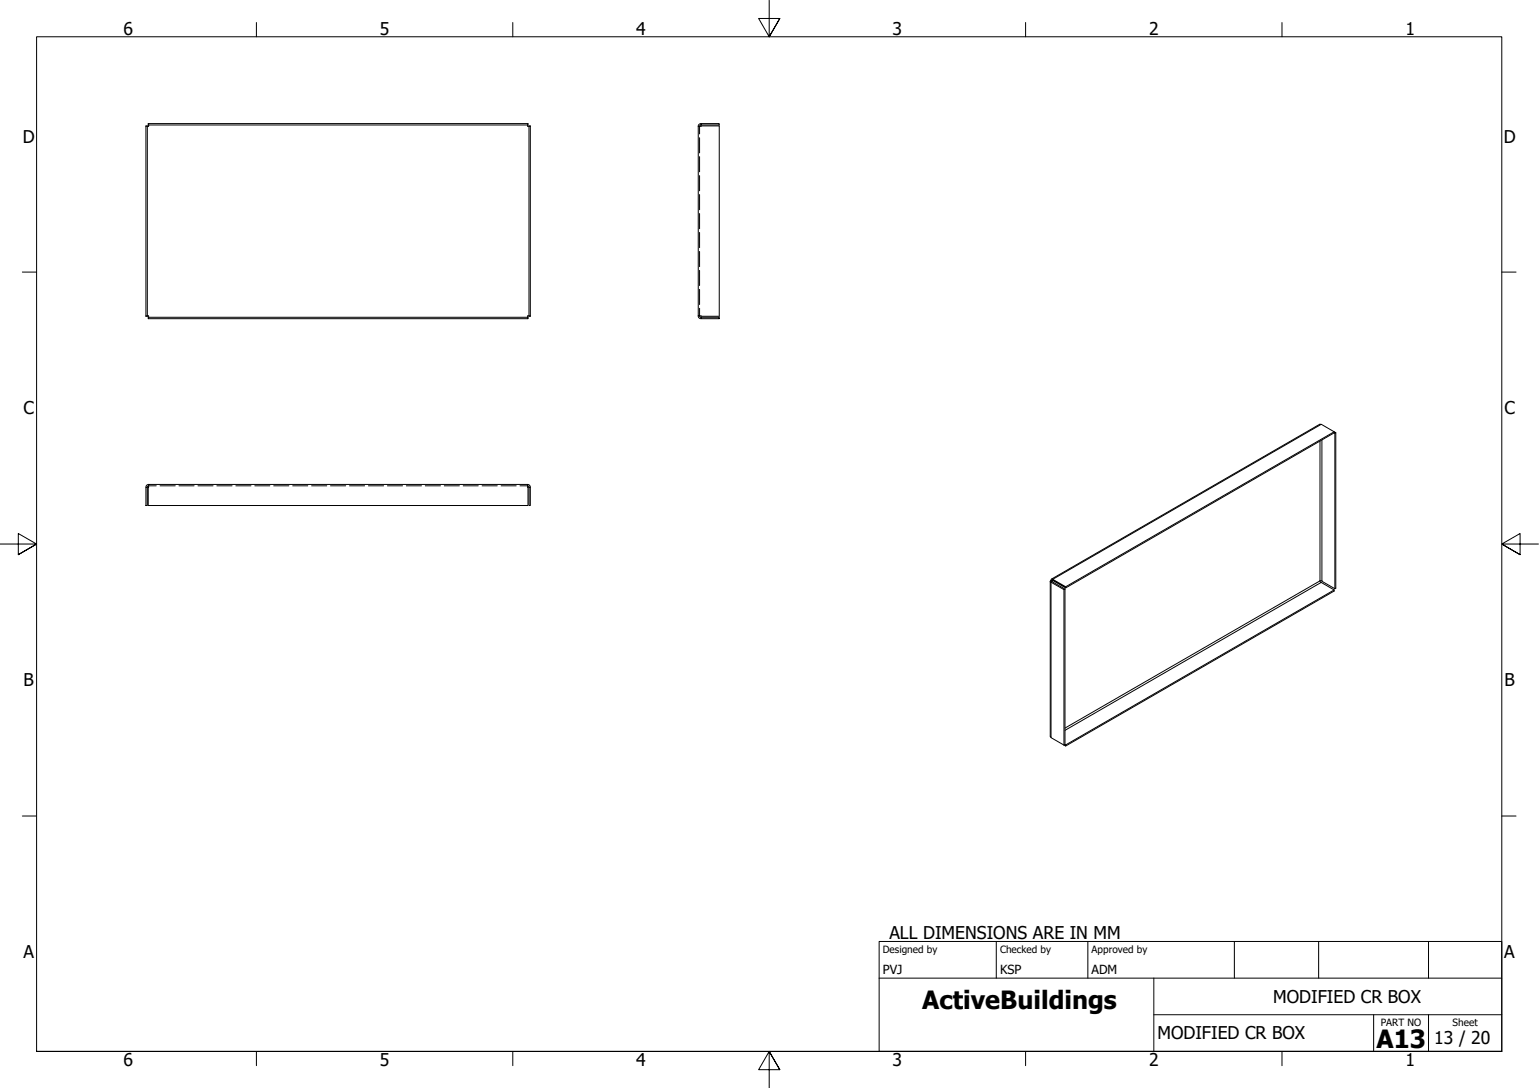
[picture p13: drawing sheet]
<svg xmlns="http://www.w3.org/2000/svg" width="420mm" height="297mm" viewBox="0 0 420 297" stroke-linecap="round" stroke-linejoin="round" font-family="sans-serif">
<defs><g id="words">
<g font-size="6.9">
<text x="251.8" y="275.5">ActiveBuildings</text>
<text x="375.8" y="286.2">A13</text>
</g>
<g font-size="4.8">
<text x="33.7" y="9.6">6</text>
<text x="103.7" y="9.6">5</text>
<text x="173.7" y="9.6">4</text>
<text x="243.7" y="9.6">3</text>
<text x="313.7" y="9.6">2</text>
<text x="383.7" y="9.6">1</text>
<text x="6.2" y="38.9">D</text>
<text x="410.5" y="38.9">D</text>
<text x="6.4" y="113.2">C</text>
<text x="410.7" y="113.2">C</text>
<text x="6.4" y="187.4">B</text>
<text x="410.7" y="187.4">B</text>
<text x="242.8" y="256.3">ALL DIMENSIONS ARE IN MM</text>
<text x="6.4" y="261.7">A</text>
<text x="410.7" y="261.7">A</text>
<text x="347.6" y="273.8">MODIFIED CR BOX</text>
<text x="316" y="283.7">MODIFIED CR BOX</text>
<text x="391.6" y="285">13 / 20</text>
<text x="33.7" y="290.9">6</text>
<text x="103.7" y="290.9">5</text>
<text x="173.7" y="290.9">4</text>
<text x="243.7" y="290.9">3</text>
<text x="313.7" y="290.9">2</text>
<text x="383.7" y="290.9">1</text>
</g>
<g font-size="3.4">
<text x="241" y="266">PVJ</text>
<text x="273" y="266">KSP</text>
<text x="298" y="266">ADM</text>
</g>
<g font-size="2.7">
<text x="241" y="260.1">Designed by</text>
<text x="273" y="260.1">Checked by</text>
<text x="298" y="260.1">Approved by</text>
<text x="376.9" y="280.1">PART NO</text>
<text x="396.6" y="280.1">Sheet</text>
</g>
</g></defs>
<!-- layer: Hidden (ISO) -->
<g fill="none" stroke="#000" stroke-width=".27">
<path d="M39.8 34.5h.2M40.1 34.5h.1M40.6 33.7v.2M40.6 34v.1M144 33.7v.2M144 34v.1M144.4 34.5h.1M144.7 34.5h.1M191 34.5v2.1M191 37.6v4.1M191 42.8v4.1M191 47.9v4.2"/>
<path d="M191 53.1v4.2M191 58.3v4.1M191 63.5v4.1M191 68.7v4.1M191 73.8v4.2M191 79v4.1M39.8 86.2h.2M40.1 86.2h.1M40.6 86.6v.1M40.6 86.9v.1M144 86.6v.1M144 86.9v.1"/>
<path d="M144.4 86.2h.1M144.7 86.2h.1M191 84.2v2M40.6 132.6h2.1M43.7 132.6h4.1M48.9 132.6h4.1M54 132.6h4.2M59.2 132.6h4.2M64.4 132.6h4.1M69.6 132.6h4.1M74.7 132.6h4.2M79.9 132.6h4.1"/>
<path d="M85.1 132.6h4.1M90.2 132.6h4.2M95.4 132.6h4.1M100.6 132.6h4.1M105.8 132.6h4.1M110.9 132.6h4.2M116.1 132.6h4.1M121.3 132.6h4.1M126.4 132.6h4.2M131.6 132.6h4.2M136.8 132.6h4.1M142 132.6h2"/>
</g>
<!-- layer: Visible (ISO) -->
<g fill="none" stroke="#000" stroke-width=".27">
<path d="M39.8 34.4h.4v51.9h-.4zM40.5 33.7h103.6v.4h-103.6zM40.6 34.1v.4h-.4M144 34.1v.4h.4M144.4 34.4h.4v51.9h-.4zM190.6 34.5l5.8-.1v51.9l-5.8-.1zM191.4 33.7a.75 .75 0 0 0-.8 .8M191.4 34.1l-.4 .4M191.4 33.7h5v.4h-5zM40.2 86.2h.4v.4M40.5 86.6h103.6v.4h-103.6zM144.4 86.2h-.4v.4"/>
<path d="M190.6 86.3a.75 .75 0 0 0 .8 .7M191 86.3l.4 .3M191.4 86.6h5v.4h-5zM364.2 118.2v-.3l-3.5-2.1-.4 .1-73.2 42.2M364.2 118.2l.5-.1-.5-.2-73.3 42.3M364.2 118.2l-73.3 42.3M364.4 118.3v42.4M364.7 118.1v42.5l-.3 .1M39.8 133h.4v5h-.4zM40.6 132.3h103.4l.1 5.7h-103.6zM40.6 132.3a.75 .75 0 0 0-.8 .7M40.6 132.6l-.4 .4"/>
<path d="M144 132.6l.4 .4M144 132.3a.75 .75 0 0 1 .8 .7M144.4 133h.4v5h-.4zM286.7 158.7v42.3l.2 .4 3.6 2 .2-.1M286.9 158.4l-.2 .3 .2 .3 .3-.2 3.5 2M286.9 158.9l3.6 2.1 .2-.2M286.9 158.4l.3 .2M287.2 158.6l-.1 .2M287.4 158.2l-.4-.1-.1 .3M287.4 158.2l3.5 2v.3l-3.5-2zM287.4 158.4l-.2 .2M290.5 161v42.4l.4 .3v-.3"/>
<path d="M290.7 160.8v42.5M364.2 161.1l-73.3 42.3M364.4 160.7l-3.5-2.1h-.5l.2 .5 3.6 2v.3l-73.3 42.3M290.7 203.3l.2 .1"/>
</g>
<!-- layer: Visible Narrow (ISO) -->
<path d="M360.6 115.9l-73.1 42.2M360.4 120.4v38.2l-69.7 40.2M360.9 120.1v38.5M286.9 159v42.3M287.4 158.5l-.2 .3M360.6 159.1l-69.9 40.3" fill="none" stroke="#000" stroke-width=".27"/>
<!-- layer: Border (ISO) -->
<g fill="none" stroke="#000" stroke-width=".27">
<path d="M70 6.1v3.9M140 6.1v3.9M210 0v10l-2.9-5h5.8l-2.9 5 2.9-5M280 6.1v3.9M350 6.1v3.9M6.1 74.3h3.9M410 74.3h3.9M0 148.5h10l-5-2.8v5.7l5-2.9-5 2.9M420 148.5h-10l5-2.8v5.7l-5-2.9 5 2.9M6.1 222.8h3.9M410 222.8h3.9M10 287v-277h400v277h-400h400"/>
<path d="M70 287v3.9M140 287v3.9M212.9 292l-2.9-5 2.9 5h-5.8l2.9-5v10M280 287v3.9M350 287v3.9"/>
</g>
<!-- layer: Title (ISO) -->
<path d="M240 257h170v30h-170zM272 257v10M297 257v10M337 257v10M360 257v10M390 257v10M240 267h170M315 277h95M315 267v20M375 277v10M390 277v10" fill="none" stroke="#000" stroke-width=".27"/>
<use href="#words"/>
</svg>
